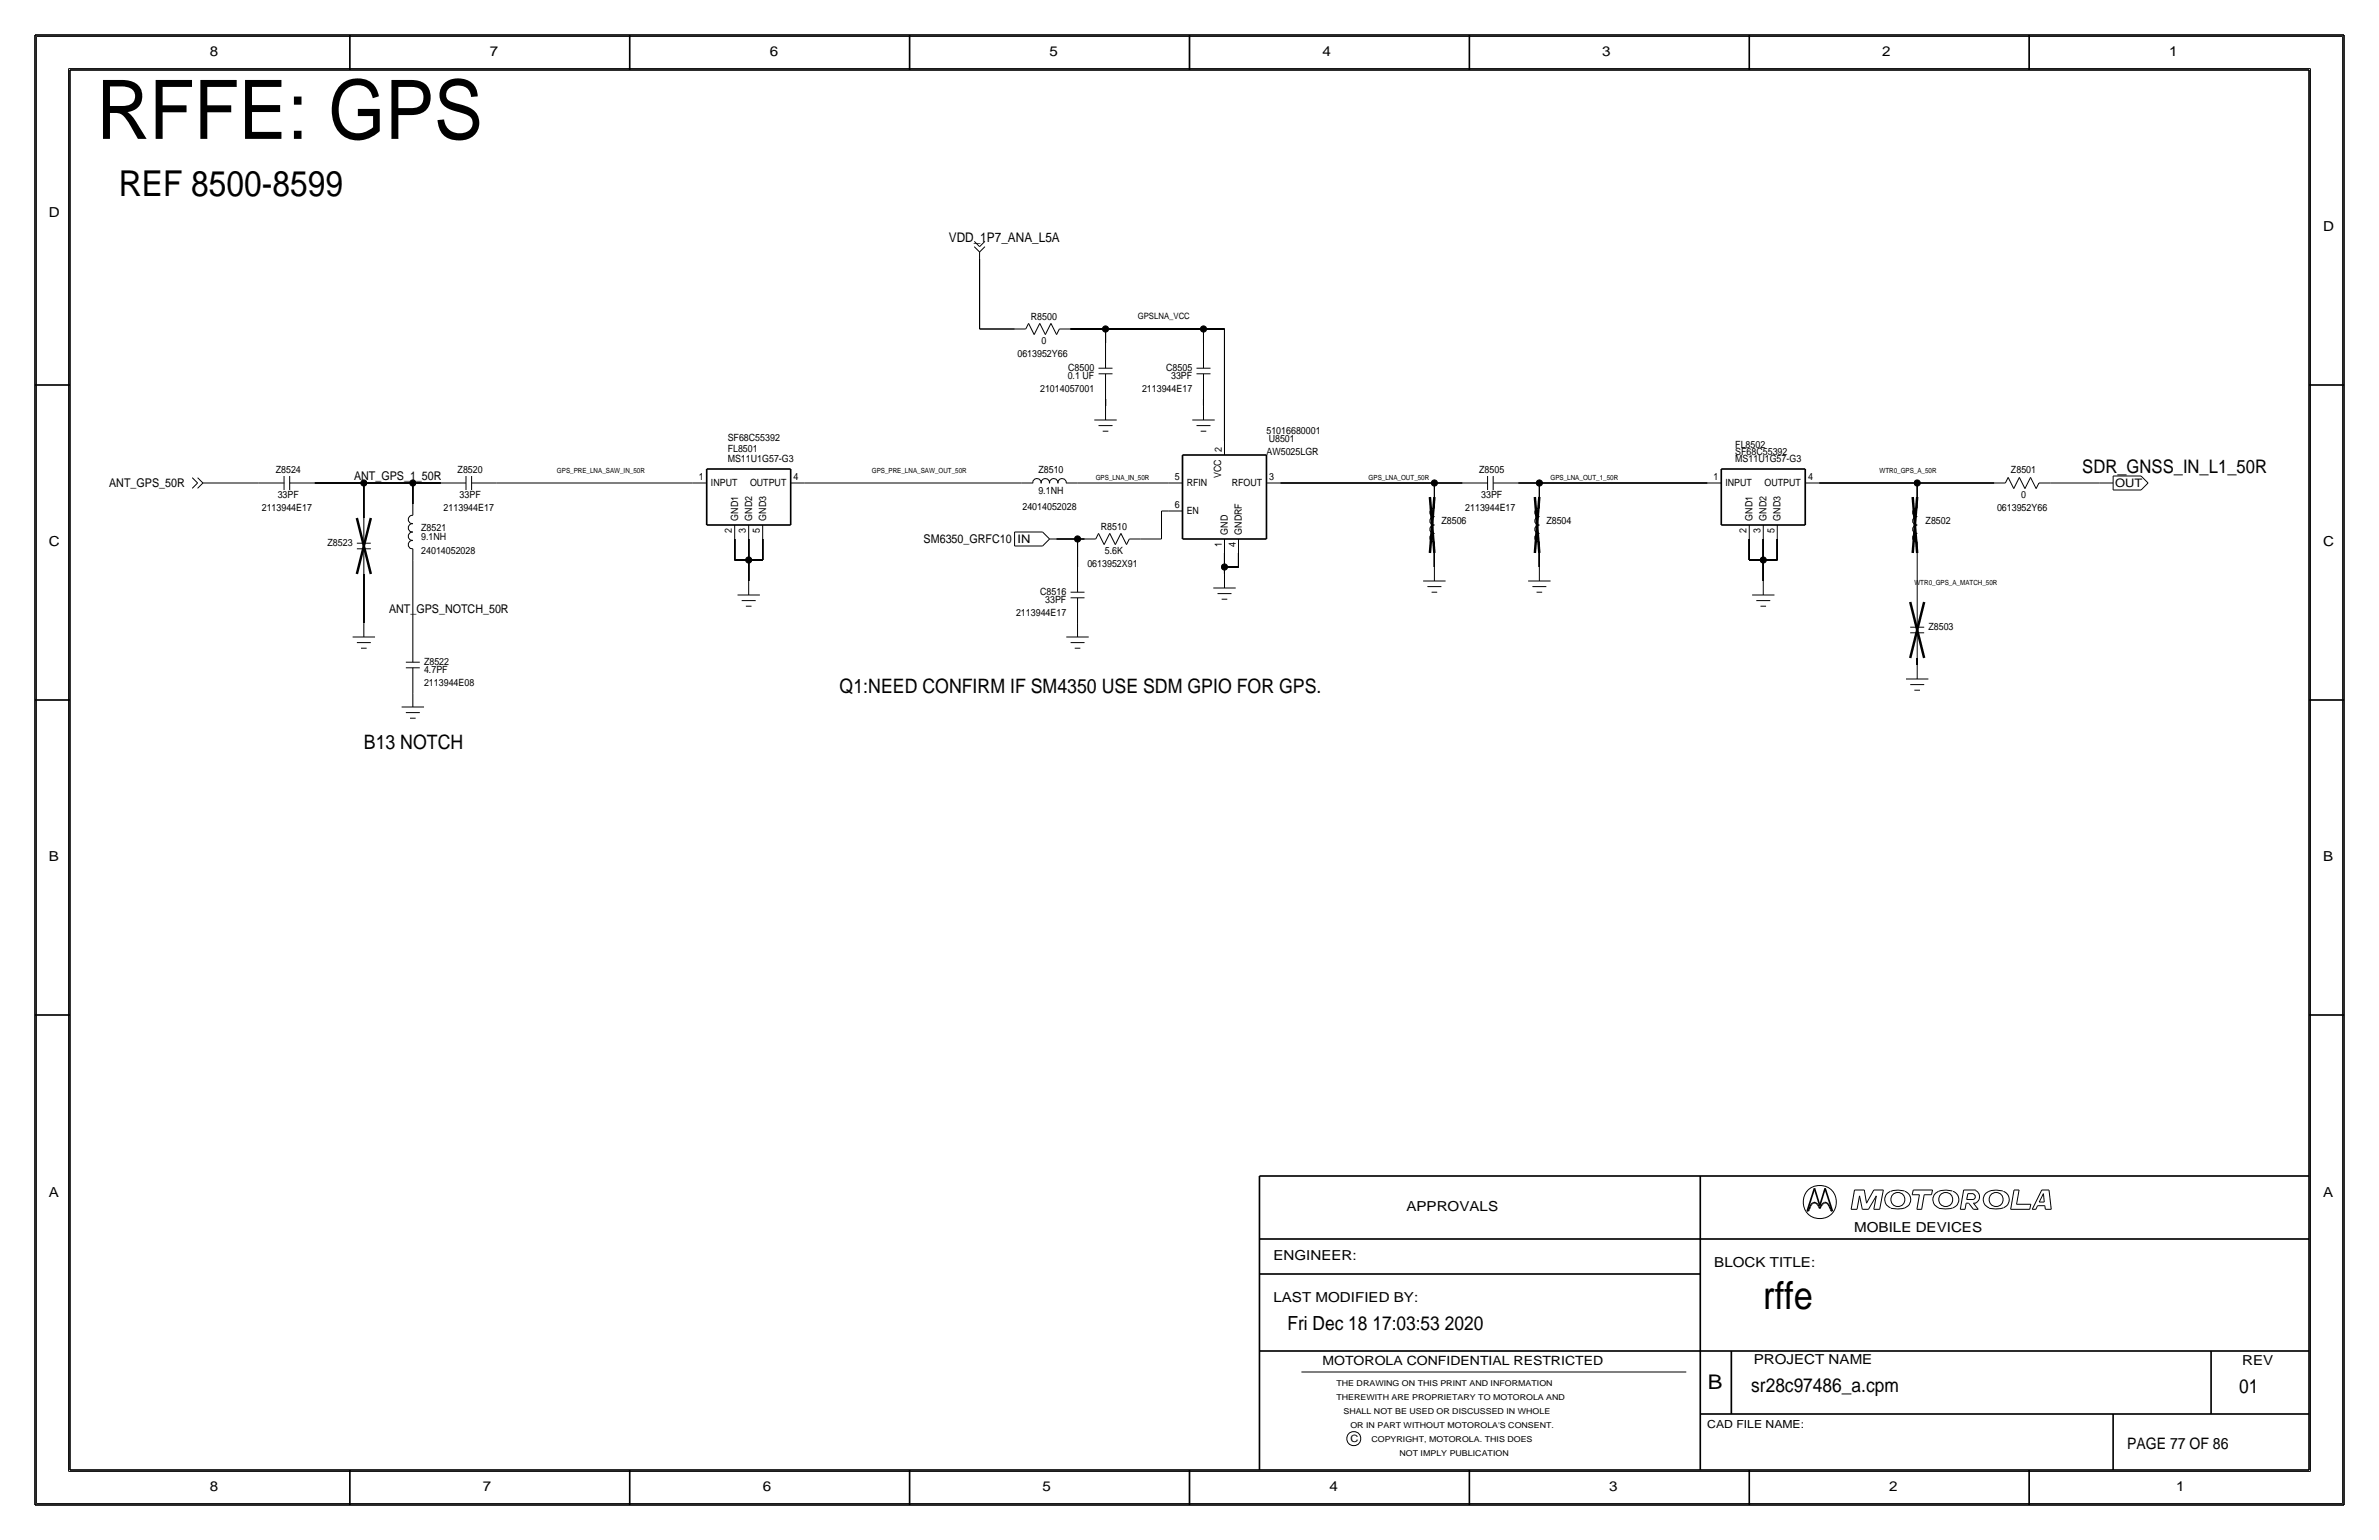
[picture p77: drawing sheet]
<svg xmlns="http://www.w3.org/2000/svg" width="432mm" height="279mm" viewBox="0 0 432 279" stroke-linecap="round" stroke-linejoin="round" font-family="sans-serif">
<defs><g id="words">
<text font-size="14.9" x="17.5" y="25.2">RFFE: GPS</text>
<text font-size="7" x="320" y="237.5">rffe</text>
<text font-size="6.5" x="21.6" y="35.6">REF 8500-8599</text>
<text font-size="3.7" x="310" y="252.1">B</text>
<g font-size="3.6">
<text x="152.4" y="125.7">Q1:NEED CONFIRM IF SM4350 USE SDM GPIO FOR GPS.</text>
<text x="66" y="135.9">B13 NOTCH</text>
</g>
<g font-size="3.5">
<text x="233.7" y="241.3">Fri Dec 18 17:03:53 2020</text>
<text x="317.9" y="252.6">sr28c97486_a.cpm</text>
<text x="406.4" y="252.7">01</text>
</g>
<text font-size="3.4" x="378" y="85.9">SDR_GNSS_IN_L1_50R</text>
<text font-size="2.9" x="386.1" y="262.9">PAGE 77 OF 86</text>
<g font-size="2.5">
<text x="38.1" y="10.2">8</text>
<text x="88.9" y="10.2">7</text>
<text x="139.7" y="10.2">6</text>
<text x="190.5" y="10.2">5</text>
<text x="240" y="10.2">4</text>
<text x="290.8" y="10.2">3</text>
<text x="341.6" y="10.2">2</text>
<text x="393.7" y="10.2">1</text>
<text x="8.9" y="39.4">D</text>
<text x="421.6" y="41.9">D</text>
<text x="8.9" y="99.1">C</text>
<text x="421.6" y="99.1">C</text>
<text x="8.9" y="156.2">B</text>
<text x="421.6" y="156.2">B</text>
<text x="8.9" y="217.2">A</text>
<text x="255.3" y="219.7">APPROVALS</text>
<text x="421.6" y="217.2">A</text>
<text x="336.5" y="223.5">MOBILE DEVICES</text>
<text x="231.1" y="228.6">ENGINEER:</text>
<text x="311.1" y="229.9">BLOCK TITLE:</text>
<text x="231.1" y="236.2">LAST MODIFIED BY:</text>
<text x="318.3" y="247.5">PROJECT NAME</text>
<text x="407" y="247.6">REV</text>
<text x="38.1" y="270.5">8</text>
<text x="87.6" y="270.5">7</text>
<text x="138.4" y="270.5">6</text>
<text x="189.2" y="270.5">5</text>
<text x="241.3" y="270.5">4</text>
<text x="292.1" y="270.5">3</text>
<text x="342.9" y="270.5">2</text>
<text x="395" y="270.5">1</text>
</g>
<text font-size="2.4" x="172.2" y="43.9">VDD_1P7_ANA_L5A</text>
<text font-size="2.3" x="240" y="247.6">MOTOROLA CONFIDENTIAL RESTRICTED</text>
<g font-size="2.2">
<text x="19.8" y="88.4">ANT_GPS_50R</text>
<text x="64.3" y="87.1">ANT_GPS_1_50R</text>
<text x="167.6" y="98.6">SM6350_GRFC10</text>
<text x="70.6" y="111.3">ANT_GPS_NOTCH_50R</text>
</g>
<g font-size="2.1">
<text x="383.9" y="88.4">OUT</text>
<text x="184.7" y="98.5">IN</text>
</g>
<text font-size="2" x="309.9" y="259.1">CAD FILE NAME:</text>
<g font-size="1.8">
<text x="187.1" y="58.1">R8500</text>
<text x="184.7" y="64.8">0613952Y66</text>
<text x="189" y="62.3">0</text>
<text x="188.8" y="71.1">21014057001</text>
<text x="193.8" y="68.8">0.1 UF</text>
<text x="193.9" y="67.3">C8500</text>
<text x="207.3" y="71.1">2113944E17</text>
<text x="211.7" y="67.3">C8505</text>
<text x="212.6" y="68.8">33PF</text>
<text x="132.1" y="83.8">MS11U1G57-G3</text>
<text x="132.1" y="80">SF68C55392</text>
<text x="132.1" y="81.9">FL8501</text>
<text x="221.7" y="82" transform="rotate(-90 221.7 82)">2</text>
<text x="229.9" y="82.5">AW5025LGR</text>
<text x="229.9" y="78.7">51016680001</text>
<text x="230.3" y="80.2">U8501</text>
<text x="315" y="82.5">SF68C55392</text>
<text x="315" y="83.8">MS11U1G57-G3</text>
<text x="315" y="81.3">FL8502</text>
<text x="50" y="85.9">Z8524</text>
<text x="83.1" y="85.9">Z8520</text>
<text x="126.9" y="87.1">1</text>
<text x="129" y="88.2">INPUT</text>
<text x="136.1" y="88.2">OUTPUT</text>
<text x="144" y="87.1">4</text>
<text x="188.5" y="85.9">Z8510</text>
<text x="188.5" y="89.7">9.1NH</text>
<text x="213.2" y="87.1">5</text>
<text x="215.4" y="88.2">RFIN</text>
<text x="221.6" y="86.7" transform="rotate(-90 221.6 86.7)">VCC</text>
<text x="223.6" y="88.2">RFOUT</text>
<text x="230.4" y="87.1">3</text>
<text x="268.5" y="85.9">Z8505</text>
<text x="311" y="87.1">1</text>
<text x="313.2" y="88.2">INPUT</text>
<text x="320.3" y="88.2">OUTPUT</text>
<text x="328.2" y="87.1">4</text>
<text x="365" y="85.9">Z8501</text>
<text x="47.5" y="92.7">2113944E17</text>
<text x="50.4" y="90.4">33PF</text>
<text x="80.5" y="92.7">2113944E17</text>
<text x="83.4" y="90.4">33PF</text>
<text x="134" y="94.5" transform="rotate(-90 134 94.5)">GND1</text>
<text x="136.5" y="94.5" transform="rotate(-90 136.5 94.5)">GND2</text>
<text x="139" y="94.5" transform="rotate(-90 139 94.5)">GND3</text>
<text x="185.6" y="92.5">24014052028</text>
<text x="213.2" y="92.2">6</text>
<text x="215.4" y="93.3">EN</text>
<text x="261.6" y="95">Z8506</text>
<text x="265.9" y="92.7">2113944E17</text>
<text x="268.8" y="90.4">33PF</text>
<text x="280.7" y="95">Z8504</text>
<text x="318.1" y="94.5" transform="rotate(-90 318.1 94.5)">GND1</text>
<text x="320.6" y="94.5" transform="rotate(-90 320.6 94.5)">GND2</text>
<text x="323.2" y="94.5" transform="rotate(-90 323.2 94.5)">GND3</text>
<text x="349.5" y="95">Z8502</text>
<text x="362.5" y="92.7">0613952Y66</text>
<text x="366.8" y="90.3">0</text>
<text x="59.4" y="99.1">Z8523</text>
<text x="76.5" y="98">9.1NH</text>
<text x="76.5" y="100.6">24014052028</text>
<text x="76.5" y="96.3">Z8521</text>
<text x="132.8" y="96.7" transform="rotate(-90 132.8 96.7)">2</text>
<text x="135.4" y="96.7" transform="rotate(-90 135.4 96.7)">3</text>
<text x="137.9" y="96.7" transform="rotate(-90 137.9 96.7)">5</text>
<text x="199.8" y="96.2">R8510</text>
<text x="200.5" y="100.4">5.6K</text>
<text x="221.7" y="99.2" transform="rotate(-90 221.7 99.2)">1</text>
<text x="222.9" y="97" transform="rotate(-90 222.9 97)">GND</text>
<text x="224.3" y="99.2" transform="rotate(-90 224.3 99.2)">4</text>
<text x="225.4" y="97" transform="rotate(-90 225.4 97)">GNDRF</text>
<text x="317" y="96.7" transform="rotate(-90 317 96.7)">2</text>
<text x="319.5" y="96.7" transform="rotate(-90 319.5 96.7)">3</text>
<text x="322.1" y="96.7" transform="rotate(-90 322.1 96.7)">5</text>
<text x="188.8" y="108">C8516</text>
<text x="197.4" y="102.9">0613952X91</text>
<text x="184.4" y="111.8">2113944E17</text>
<text x="189.7" y="109.5">33PF</text>
<text x="350" y="114.3">Z8503</text>
<text x="77" y="122.2">4.7PF</text>
<text x="77" y="124.5">2113944E08</text>
<text x="77" y="120.7">Z8522</text>
<text x="245.1" y="261.6">C</text>
</g>
<text font-size="1.6" x="206.5" y="57.9">GPSLNA_VCC</text>
<g font-size="1.5">
<text x="242.6" y="251.5">THE DRAWING ON THIS PRINT AND INFORMATION</text>
<text x="242.6" y="254">THEREWITH ARE PROPRIETARY TO MOTOROLA AND</text>
<text x="243.8" y="256.5">SHALL NOT BE USED OR DISCUSSED IN WHOLE</text>
<text x="245.1" y="259.1">OR IN PART WITHOUT MOTOROLA'S CONSENT.</text>
<text x="248.9" y="261.6">COPYRIGHT, MOTOROLA. THIS DOES</text>
<text x="254" y="264.2">NOT IMPLY PUBLICATION</text>
</g>
<g font-size="1.3">
<text x="101.1" y="85.9">GPS_PRE_LNA_SAW_IN_50R</text>
<text x="158.2" y="85.9">GPS_PRE_LNA_SAW_OUT_50R</text>
<text x="198.9" y="87.1">GPS_LNA_IN_50R</text>
<text x="248.4" y="87.1">GPS_LNA_OUT_50R</text>
<text x="281.4" y="87.1">GPS_LNA_OUT_1_50R</text>
<text x="341.1" y="85.9">WTR0_GPS_A_50R</text>
<text x="347.5" y="106.2">WTR0_GPS_A_MATCH_50R</text>
</g>
</g></defs>
<!-- layer: Nets -->
<g fill="none" stroke="#000" stroke-width=".18">
<path d="M177.8 59.7h6.3zM177.8 47v12.7zM194.3 59.7h6.4zM200.7 59.7v2.5zM200.7 59.7h17.7zM218.4 59.7v2.5zM218.4 59.7h3.8zM222.2 59.7v20.3zM200.7 72.4v1.3zM218.4 72.4v1.3zM38.1 87.6h8.9zM57.1 87.6h8.9z"/>
<path d="M66 87.6v6.4zM66 87.6h8.9zM74.9 87.6v3.8zM74.9 87.6h5.1zM90.2 87.6h35.5zM133.3 97.8v3.8zM135.9 97.8v3.8zM138.4 97.8v3.8zM146.1 87.6h39.3zM191.8 97.8h3.8zM195.6 87.6h16.5zM195.6 97.8v5.1z"/>
<path d="M195.6 97.8h1.2zM207 97.8h3.8zM210.8 92.7v5.1zM210.8 92.7h1.3zM232.4 87.6h27.9zM260.3 87.6v2.6zM260.4 87.6h5zM275.6 87.6h3.8zM279.4 87.6v2.6zM279.4 87.6h30.5zM317.5 97.8v3.8zM320 97.8v3.8z"/>
<path d="M322.6 97.8v3.8zM330.2 87.6h17.8zM348 87.6v2.6zM348 87.6h13.9zM372.1 87.6h8.9zM66 104.1v8.9zM74.9 101.6v14zM133.3 101.6h2.6zM135.9 101.6v3.8zM135.9 101.6h2.5zM222.2 102.9v1.2zM222.2 100.3v2.6z"/>
<path d="M222.3 102.9h2.5zM224.8 100.3v2.6zM260.3 100.3v2.6zM279.4 100.3v2.6zM317.5 101.6h2.5zM320 101.6v3.8zM320 101.6h2.6zM348 119.4v1.2zM348 100.3v8.9z"/>
</g>
<g fill="#000" stroke="#000" stroke-width=".18">
<circle cx="200.7" cy="59.7" r=".56"/>
<circle cx="218.4" cy="59.7" r=".56"/>
<circle cx="66" cy="87.6" r=".56"/>
<circle cx="74.9" cy="87.6" r=".56"/>
<circle cx="195.6" cy="97.8" r=".56"/>
<circle cx="260.4" cy="87.6" r=".56"/>
<circle cx="279.4" cy="87.6" r=".56"/>
<circle cx="348" cy="87.6" r=".56"/>
<circle cx="135.9" cy="101.6" r=".56"/>
<circle cx="222.3" cy="102.9" r=".56"/>
<circle cx="320" cy="101.6" r=".56"/>
</g>
<!-- layer: Components -->
<g fill="none" stroke="#000" stroke-width=".18">
<path d="M176.8 43.8l1 1zM176.8 44.8l1 .9zM177.8 44.8l1-1zM177.8 45.7l1-.9zM177.8 45.7v1.3zM184.2 59.7h2zM186.7 58.7l-.5 1zM186.7 58.7l1 2zM188.7 58.7l-1 2zM188.7 58.7l1 2zM190.8 58.7l1 2zM190.8 58.7l-1.1 2z"/>
<path d="M192.3 59.7l-.5 1zM192.3 59.7h2zM198.6 76.2h4.1zM199.4 66.8h2.5zM199.4 67.8h2.5zM199.4 77.2h2.5zM200.2 78.2h1zM200.7 67.8v4.6zM200.7 62.2v4.6zM200.7 73.7v2.5zM216.4 76.2h4.1zM217.2 66.8h2.5z"/>
<path d="M217.2 67.8h2.5zM217.2 77.2h2.5zM217.9 78.2h1zM218.4 67.8v4.6zM218.4 62.2v4.6zM218.4 73.7v2.5zM34.9 86.7l1 .9zM35.9 87.6l-1 1zM35.9 86.7l.9 .9zM36.8 87.6l-.9 1zM36.8 87.6h1.3zM47 87.6h4.6z"/>
<path d="M51.6 86.4v2.5zM52.6 87.6h4.5zM52.6 86.4v2.5zM64.8 98.6h2.5zM64.8 99.6h2.5zM66 99.6v4.5zM66 94v4.6zM74.9 99.6v2zM74.9 91.4v2.1zM74.9 93.5a.74 .74 0 0 0-.8 .8 .74 .74 0 0 0 .8 .7M74.9 96.6a.74 .74 0 0 0-.8 .7 .74 .74 0 0 0 .8 .7M74.9 98.1a.74 .74 0 0 0-.8 .7 .74 .74 0 0 0 .8 .8"/>
<path d="M74.9 95a.74 .74 0 0 0-.8 .8 .74 .74 0 0 0 .8 .7M80 87.6h4.6zM84.6 86.4v2.5zM85.6 87.6h4.6zM85.6 86.4v2.5zM125.7 87.6h2.6zM133.3 95.3v2.5zM135.9 95.3v2.5zM138.4 95.3v2.5zM143.5 87.6h2.5zM184.1 96.5h5.1zM184.1 96.5v2.6z"/>
<path d="M184.1 99.1h5.1zM185.4 87.6h2.1zM187.5 87.7a.75 .75 0 0 1 .7-.9 .75 .75 0 0 1 .7 .9M189 87.7a.75 .75 0 0 1 .7-.9 .75 .75 0 0 1 .7 .9M189.2 96.5l1.3 1.3zM190.5 87.7a.75 .75 0 0 1 .7-.9 .75 .75 0 0 1 .8 .9M190.5 97.8l-1.3 1.3zM190.5 97.8h1.3zM192 87.7a.75 .75 0 0 1 .8-.9 .75 .75 0 0 1 .7 .9M193.5 87.6h2.1zM196.9 97.8h2zM199.4 96.8l-.5 1z"/>
<path d="M199.4 96.8l1 2zM201.4 96.8l-1 2zM201.4 96.8l1 2zM203.5 96.8l1 2zM203.5 96.8l-1.1 2zM205 97.8l-.5 1zM205 97.8h2zM212.1 87.6h2.5zM212.1 92.7h2.5zM222.2 97.8v2.5zM222.2 80v2.5zM224.8 97.8v2.5z"/>
<path d="M229.9 87.6h2.5zM260.3 98.3v2zM260.3 90.2v2zM260.3 92.3a.74 .74 0 0 0-.8 .7 .74 .74 0 0 0 .8 .7M260.3 95.3a.74 .74 0 0 0-.8 .7 .74 .74 0 0 0 .8 .8M260.3 96.8a.74 .74 0 0 0-.8 .8 .74 .74 0 0 0 .8 .7M260.3 93.8a.74 .74 0 0 0-.8 .7 .74 .74 0 0 0 .8 .8M265.4 87.6h4.6zM270 86.4v2.5zM271 87.6h4.6zM271 86.4v2.5zM279.4 98.3v2z"/>
<path d="M279.4 90.2v2zM279.4 92.3a.74 .74 0 0 0-.8 .7 .74 .74 0 0 0 .8 .7M279.4 95.3a.74 .74 0 0 0-.8 .7 .74 .74 0 0 0 .8 .8M279.4 96.8a.74 .74 0 0 0-.8 .8 .74 .74 0 0 0 .8 .7M279.4 93.8a.74 .74 0 0 0-.8 .7 .74 .74 0 0 0 .8 .8M309.9 87.6h2.5zM317.5 95.3v2.5zM320 95.3v2.5zM322.6 95.3v2.5zM327.7 87.6h2.5zM348 98.3v2zM348 90.2v2z"/>
<path d="M348 92.3a.74 .74 0 0 0-.8 .7 .74 .74 0 0 0 .8 .7M348 95.3a.74 .74 0 0 0-.8 .7 .74 .74 0 0 0 .8 .8M348 96.8a.74 .74 0 0 0-.8 .8 .74 .74 0 0 0 .8 .7M348 93.8a.74 .74 0 0 0-.8 .7 .74 .74 0 0 0 .8 .8M362 87.6h2zM364.5 86.6l-.5 1zM364.5 86.6l1 2zM366.5 86.6l-1 2zM366.5 86.6l1 2zM368.6 86.6l-1.1 2zM368.6 86.6l1 2zM370.1 87.6l-.5 1z"/>
<path d="M370.1 87.6h2zM381 87.6h2.5zM383.5 86.4h5.1zM383.5 88.9h5.1zM383.5 86.4v2.5zM388.6 86.4l1.3 1.2zM389.9 87.6l-1.3 1.3zM64 115.6h4.1zM64.8 116.6h2.5zM65.5 117.6h1zM66 113v2.6zM74.9 115.6v4.5z"/>
<path d="M133.9 107.9h4zM134.6 109h2.6zM135.4 110h1zM135.9 105.4v2.5zM193.5 115.6h4.1zM194.3 107.4h2.5zM194.3 108.5h2.5zM194.3 116.6h2.5zM195.1 117.6h1zM195.6 108.5v4.5zM195.6 102.9v4.5zM195.6 113v2.6z"/>
<path d="M220.2 106.7h4.1zM221 107.7h2.5zM221.7 108.7h1.1zM222.2 104.1v2.6zM258.3 105.4h4.1zM259.1 106.4h2.5zM259.8 107.4h1.1zM260.3 102.9v2.5zM277.4 105.4h4zM278.1 106.4h2.6zM278.9 107.4h1zM279.4 102.9v2.5z"/>
<path d="M318 107.9h4.1zM318.8 109h2.5zM319.5 110h1zM320 105.4v2.5zM346.7 114.8h2.5zM346.7 113.8h2.5zM348 114.8v4.6zM348 109.2v4.6zM72.9 128.3h4.1zM73.7 121.2h2.5zM73.7 120.1h2.5zM73.7 129.3h2.5z"/>
<path d="M74.4 130.3h1zM74.9 121.2v4.5zM74.9 125.7v2.6zM345.9 123.2h4.1zM346.7 124.2h2.5zM347.5 125.2h1zM348 120.7v2.5z"/>
</g>
<path d="M128.3 85.1v10.1zM128.3 95.2h15.2zM128.3 85.1h15.2zM143.5 85.1v10.1zM214.6 82.5h15.3zM214.6 82.6v15.2zM214.6 97.8h15.3zM229.9 82.6v15.2zM312.4 85.1v10.1zM312.4 95.2h15.3zM312.4 85.1h15.3zM327.7 85.1v10.1z" fill="none" stroke="#000" stroke-width=".3"/>
<path d="M64.8 94l2.5 10.1zM67.3 94l-2.5 10.1zM259.5 90.2l.8 10.1zM260.3 90.2l-.8 10.1zM278.6 90.2l.8 10.1zM279.4 90.2l-.8 10.1zM347.2 90.2l.8 10.1zM348 90.2l-.8 10.1zM346.7 109.2l2.5 10.2zM349.2 109.2l-2.5 10.2z" fill="none" stroke="#000" stroke-width=".45"/>
<!-- layer: Page Border and Title Block -->
<g fill="none" stroke="#000" stroke-width=".3">
<path d="M6.3 6.4v266.7zM6.4 6.4h419zM12.7 12.7h406.4zM12.7 12.7v254zM63.5 6.4v6.3zM114.3 6.4v6.3zM165.1 6.4v6.3zM215.9 6.3v6.4zM266.7 6.4v6.3zM317.5 6.4v6.3zM368.3 6.4v6.3zM419.1 12.7v254z"/>
<path d="M425.4 6.4v266.7zM6.3 69.8h6.4zM419.1 69.8h6.3zM6.3 127h6.4zM419.1 127h6.3zM6.3 184.1h6.4zM419.1 184.1h6.3zM228.6 213.4v53.3zM228.6 213.4h190.5zM308.6 213.4v53.3zM328 219.7h.2zM328.4 219.4l-.2 .3z"/>
<path d="M328.6 218.8l-.2 .6zM328.8 218.5l-.2 .3zM329 218.3l.2-.1zM329 218.3l-.2 .2zM329.2 218.2h.2zM329.3 215.6l-1.3 4.1zM329.3 215.6l1 3.1zM329.4 218.2l.2 .1zM329.6 218.3l.3 .2zM329.9 218.5l.2 .3zM330.1 218.8l.2 .5zM330.5 218.8l-.2 .5z"/>
<path d="M330.8 218.5l-.3 .3zM331 218.3l.2-.1zM331 218.3l-.2 .2zM331.2 218.2h.2zM331.3 215.6l1.3 4.1zM331.3 215.6l-1 3.1zM331.4 218.2l.2 .1zM331.6 218.3l.2 .2zM331.8 218.5l.2 .3zM332 218.8l.3 .6zM332.3 219.4l.1 .3zM332.4 219.7h.2z"/>
<path d="M228.6 231.1h80zM228.6 224.8h190.5zM228.6 245.1h190.5zM308.6 256.5h110.5zM314.2 245.1v11.4zM383.5 256.5v10.2zM401.3 245.1v11.4zM6.4 273h419zM12.7 266.7h406.4zM63.5 266.7v6.4zM114.3 266.7v6.4zM165.1 266.7v6.4z"/>
<path d="M215.9 266.7v6.3zM266.7 266.7v6.4zM317.5 266.7v6.4zM368.3 266.7v6.4z"/>
</g>
<g fill="none" stroke="#000" stroke-width=".18">
<path d="M6.6 6.6h418.6zM6.6 6.6v266.2zM12.4 12.4v254.6zM12.4 12.4h407zM419.4 12.4v254.6zM425.2 6.6v266.2zM336 219.4h1.1zM336.6 215.9h1.8zM336.6 215.9l-.6 3.5zM337.5 217l-.4 2.4zM337.5 217l.5 2.4zM338 219.4h1.1z"/>
<path d="M338.4 215.9l.4 2.4zM340.1 215.9l-1.3 2.4zM340.1 219.4h1.1zM340.1 215.9h1.7zM340.6 217l-.5 2.4zM340.6 217l-1.5 2.4zM341.8 215.9l-.6 3.5zM343.1 216.2a1.6 1.6 0 0 0-1 1.5 1.6 1.6 0 0 0 1.1 1.4M345.7 216.1h-.2a4 4 0 0 0-2.3 .1M345.7 219.2a5.1 5.1 0 0 1-2.5 0M345.7 216.2a1.59 1.59 0 0 1 1.1 1.5 1.59 1.59 0 0 1-1.1 1.5M347.1 216.8h1.3z"/>
<path d="M347.3 215.9h3.5zM347.3 215.9l-.2 .9zM347.9 219.4h.9zM348.4 216.8l-.5 2.6zM349.2 216.8l-.4 2.6zM349.2 216.8h1.4zM350.8 215.9l-.2 .9zM354.4 216.1a3.1 3.1 0 0 0-3.3 .7 1.62 1.62 0 0 0 .8 2.3M354.4 219.2a5.1 5.1 0 0 1-2.5 0M354.5 216.2a1.59 1.59 0 0 1 1 1.5 1.59 1.59 0 0 1-1 1.5M355.8 219.4h.9zM356.4 215.9h2.2z"/>
<path d="M356.4 215.9l-.6 3.5zM356.9 218.3l-.2 1.1zM356.9 218.3h.4zM357 217.6h1.2zM357.2 216.6l-.2 1zM357.2 216.6h1zM357.3 218.3l.9 1.1zM358.1 216.7a.5 .5 0 0 1 .4 .4 .5 .5 0 0 1-.4 .5M358.2 219.4h.9zM358.2 218.3l.9 1.1zM358.2 218.3h.4zM358.5 216a1.24 1.24 0 0 1 .8 1.1 1.24 1.24 0 0 1-.8 1.2"/>
<path d="M363.5 216.1a3.1 3.1 0 0 0-3.3 .7 1.62 1.62 0 0 0 .8 2.3M363.6 219.2a5.1 5.1 0 0 1-2.6 0M363.6 216.2a1.59 1.59 0 0 1 1.1 1.5 1.59 1.59 0 0 1-1.1 1.5M364.9 219.4h3.5zM365.6 215.9l-.7 3.5zM365.6 215.9h.9zM366 218.5h2.6zM366.5 215.9l-.5 2.6zM368.6 218.5l-.2 .9zM368.9 219.4h.6zM369.8 218.7l-.3 .7zM369.8 218.7h1.3z"/>
<path d="M370.1 218.1h.9zM370.6 215.9l-1.7 3.5zM370.6 215.9h1.3zM370.9 216.6l-.8 1.5zM370.9 216.6l.1 1.5zM371.1 218.7l.1 .7zM371.2 219.4h1.1zM371.9 215.9l.4 3.5zM236.2 248.9h69.9zM6.6 272.8h418.6zM12.4 267h407z"/>
<circle cx="330.3" cy="218.1" r="3"/>
<circle cx="344.5" cy="217.6" r="1.28"/>
<circle cx="353.2" cy="217.6" r="1.28"/>
<circle cx="362.3" cy="217.6" r="1.28"/>
<circle cx="245.7" cy="261" r="1.28"/>
</g>
<use href="#words"/>
</svg>
